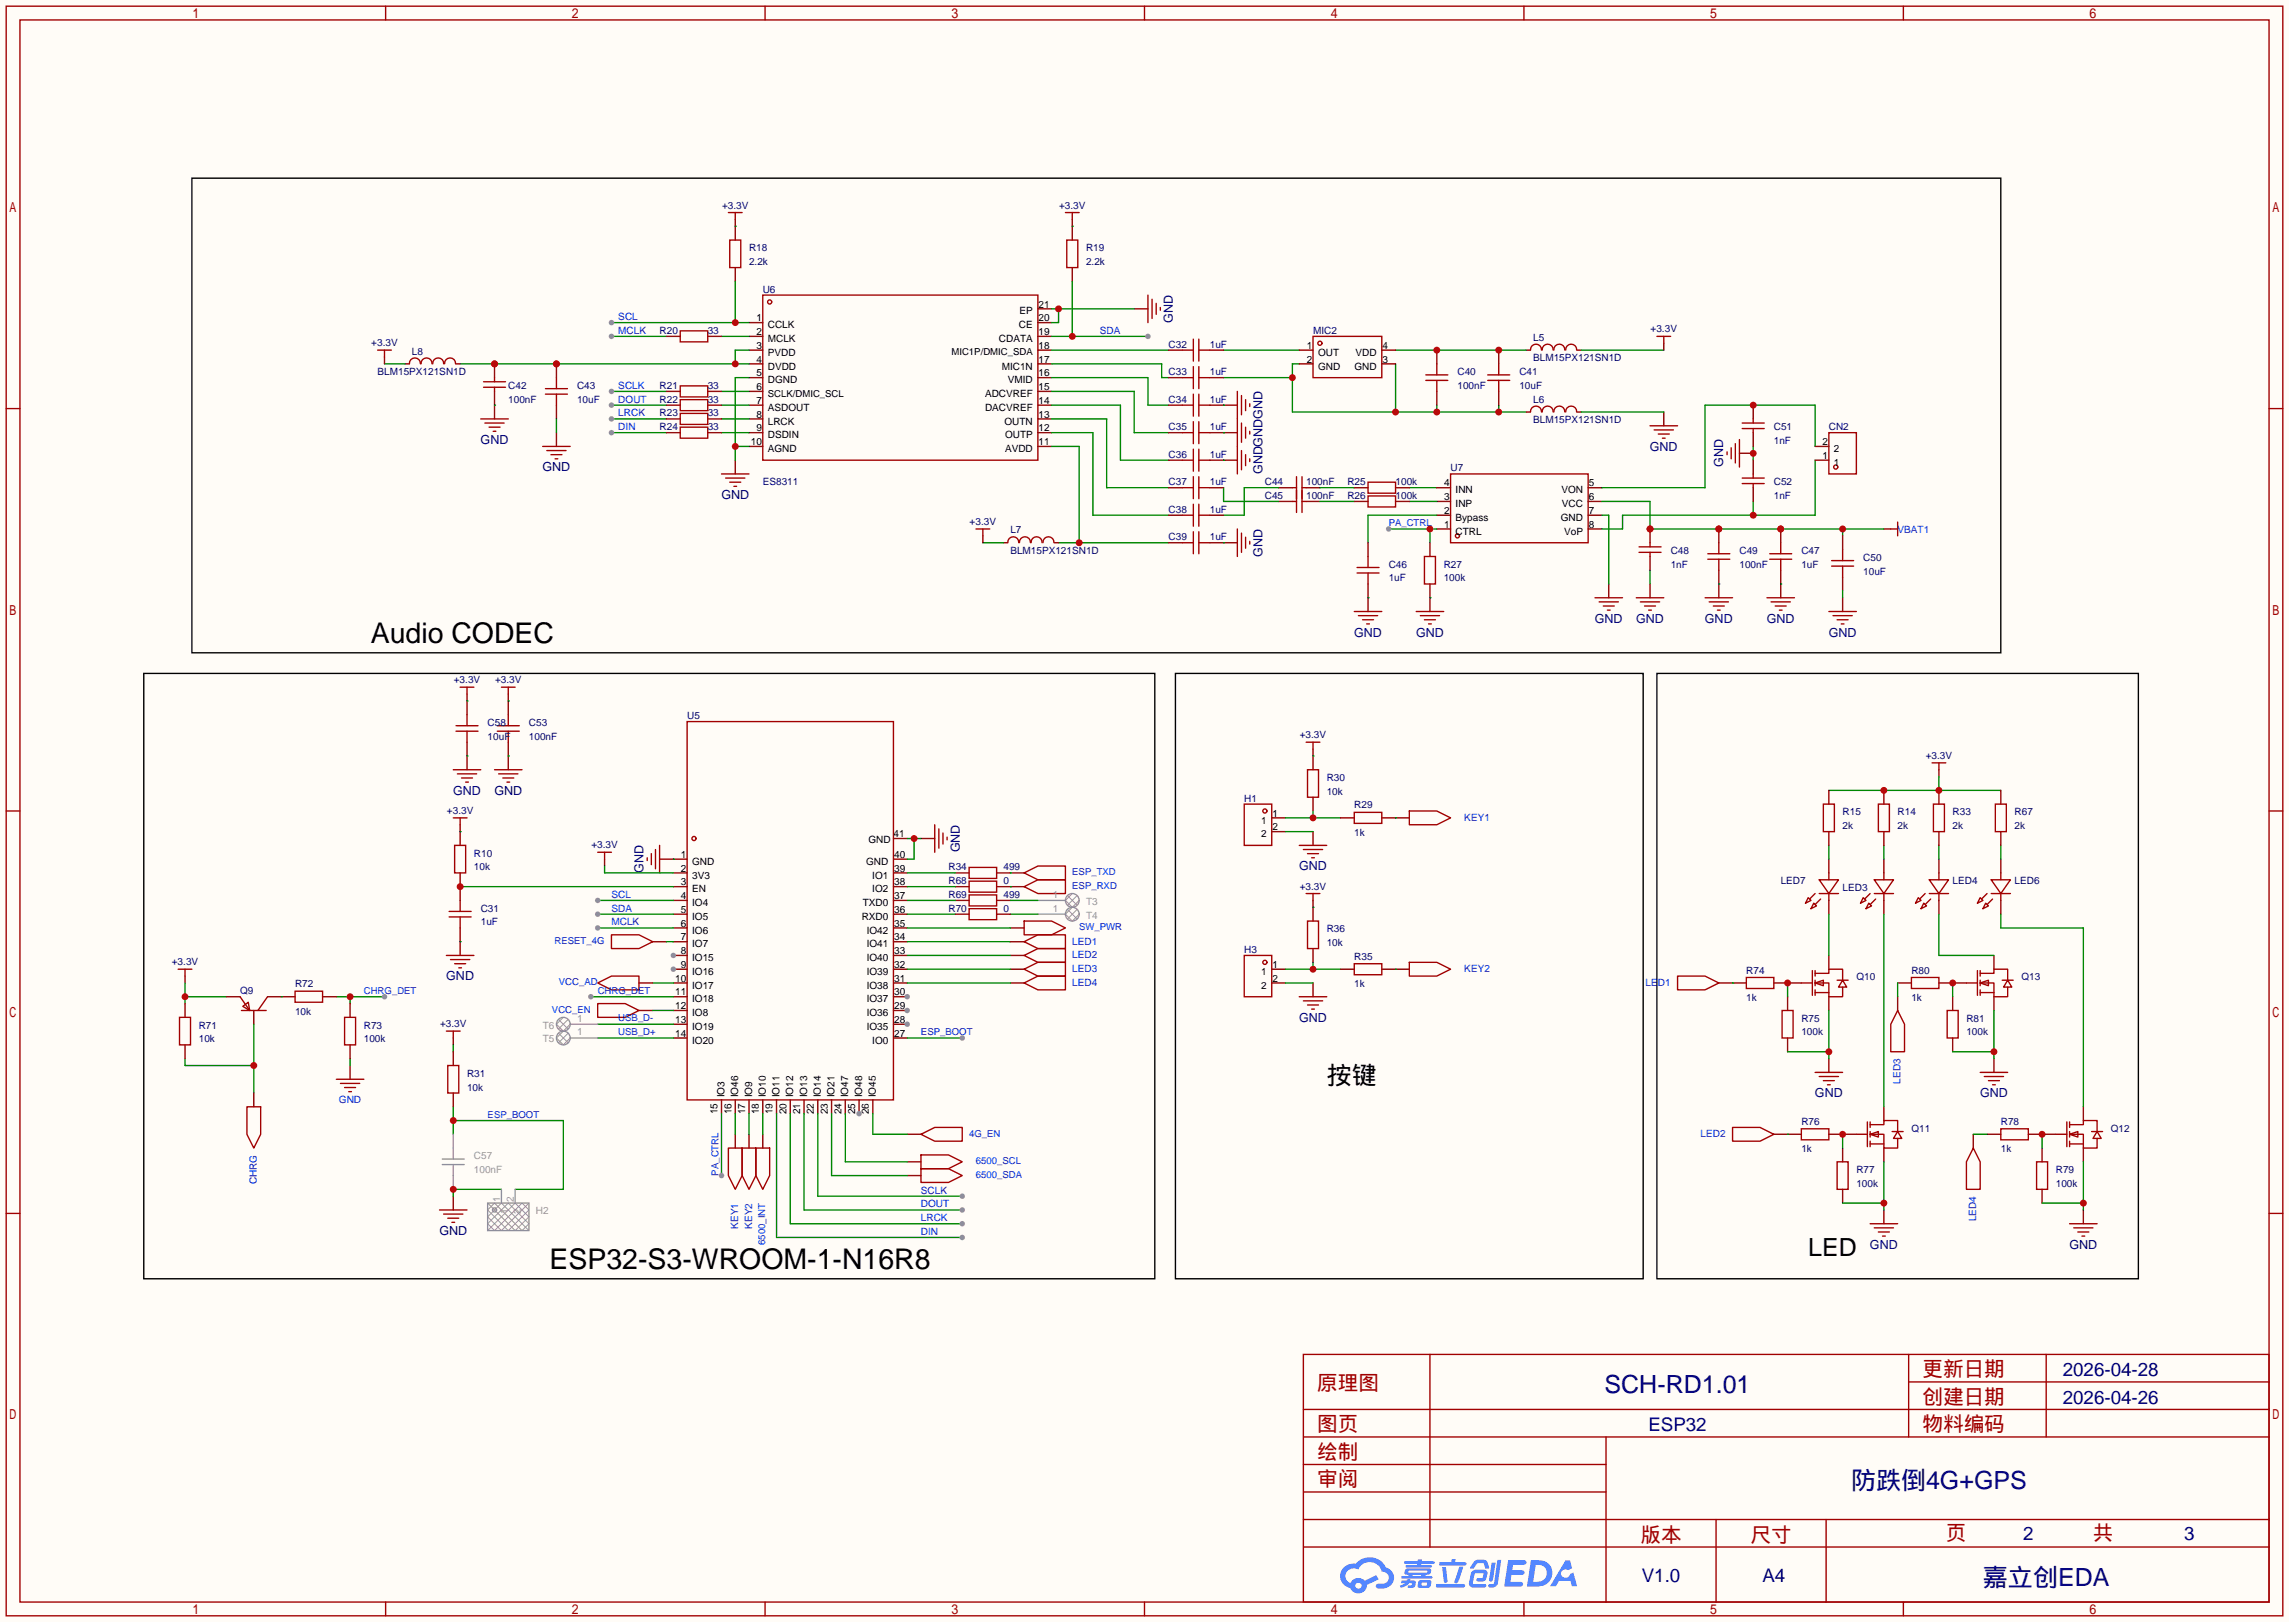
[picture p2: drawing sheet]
<svg xmlns="http://www.w3.org/2000/svg" width="423mm" height="299mm" viewBox="0 0 423 299" stroke-linecap="round" stroke-linejoin="round" font-family="sans-serif">
<defs><g id="words">
<g font-size="5.3">
<text x="68.5" y="118.7">Audio CODEC</text>
<text x="101.5" y="234.3">ESP32-S3-WROOM-1-N16R8</text>
</g>
<g font-size="4.6">
<text x="245" y="200.1">按键</text>
<text x="333.9" y="231.8">LED</text>
</g>
<g font-size="4.6" fill="#000080">
<text x="296.3" y="257.2">SCH-RD1.01</text>
<text x="341.8" y="275">防跌倒4G+GPS</text>
<text x="366.2" y="292.8">嘉立创EDA</text>
</g>
<g font-size="3.8" fill="#a00000">
<text x="243.2" y="256.7">原理图</text>
<text x="355" y="254.1">更新日期</text>
<text x="355" y="259.2">创建日期</text>
<text x="243.2" y="269.4">绘制</text>
<text x="243.2" y="264.3">图页</text>
<text x="355" y="264.3">物料编码</text>
<text x="243.2" y="274.4">审阅</text>
<text x="302.9" y="284.6">版本</text>
<text x="323.2" y="284.6">尺寸</text>
<text x="359.3" y="284.4">页</text>
<text x="386.5" y="284.4">共</text>
</g>
<g font-size="3.5" fill="#000080">
<text x="380.9" y="254">2026-04-28</text>
<text x="380.9" y="259.1">2026-04-26</text>
<text x="304.4" y="264.2">ESP32</text>
<text x="373.6" y="284.3">2</text>
<text x="403.3" y="284.3">3</text>
<text x="303.1" y="292.1">V1.0</text>
<text x="325.4" y="292.1">A4</text>
</g>
<g font-size="2.3" fill="#000080">
<text x="216.6" y="59.6" transform="rotate(-90 216.6 59.6)">GND</text>
<text x="88.7" y="82">GND</text>
<text x="304.6" y="83.2">GND</text>
<text x="100.2" y="87">GND</text>
<text x="233.1" y="87.5" transform="rotate(-90 233.1 87.5)">GNDGNDGND</text>
<text x="318.2" y="86.3" transform="rotate(-90 318.2 86.3)">GND</text>
<text x="133.2" y="92.1">GND</text>
<text x="233.1" y="102.8" transform="rotate(-90 233.1 102.8)">GND</text>
<text x="250" y="117.5">GND</text>
<text x="261.5" y="117.5">GND</text>
<text x="294.5" y="115">GND</text>
<text x="302.1" y="115">GND</text>
<text x="314.8" y="115">GND</text>
<text x="326.2" y="115">GND</text>
<text x="337.7" y="117.5">GND</text>
<text x="83.7" y="146.7">GND</text>
<text x="91.3" y="146.7">GND</text>
<text x="118.8" y="161.2" transform="rotate(-90 118.8 161.2)">GND</text>
<text x="177.2" y="157.4" transform="rotate(-90 177.2 157.4)">GND</text>
<text x="239.9" y="160.7">GND</text>
<text x="82.4" y="181">GND</text>
<text x="239.9" y="188.6">GND</text>
<text x="335.1" y="202.6">GND</text>
<text x="365.6" y="202.6">GND</text>
<text x="81.1" y="228">GND</text>
<text x="345.3" y="230.6">GND</text>
<text x="382.1" y="230.6">GND</text>
</g>
<g font-size="1.8" fill="#000080">
<text x="133.3" y="38.5">+3.3V</text>
<text x="195.6" y="38.5">+3.3V</text>
<text x="138.3" y="46.4">R18</text>
<text x="200.5" y="46.4">R19</text>
<text x="138.3" y="48.9">2.2k</text>
<text x="200.5" y="48.9">2.2k</text>
<text x="140.8" y="54">U6</text>
<text x="68.6" y="63.9">+3.3V</text>
<text x="76.1" y="65.5">L8</text>
<text x="121.8" y="61.6">R20</text>
<text x="130.7" y="61.6">33</text>
<text x="215.8" y="64.2">C32</text>
<text x="223.4" y="64.2">1uF</text>
<text x="242.4" y="61.6">MIC2</text>
<text x="283.1" y="62.9">L5</text>
<text x="304.8" y="61.4">+3.3V</text>
<text x="69.7" y="69.3">BLM15PX121SN1D</text>
<text x="93.9" y="71.8">C42</text>
<text x="106.6" y="71.8">C43</text>
<text x="121.8" y="71.8">R21</text>
<text x="130.7" y="71.8">33</text>
<text x="215.8" y="69.3">C33</text>
<text x="223.4" y="69.3">1uF</text>
<text x="269.1" y="69.3">C40</text>
<text x="269.1" y="71.8">100nF</text>
<text x="280.5" y="69.3">C41</text>
<text x="280.5" y="71.8">10uF</text>
<text x="283.1" y="66.7">BLM15PX121SN1D</text>
<text x="93.9" y="74.3">100nF</text>
<text x="106.6" y="74.3">10uF</text>
<text x="121.8" y="76.9">R23</text>
<text x="121.8" y="74.3">R22</text>
<text x="130.7" y="76.9">33</text>
<text x="130.7" y="74.3">33</text>
<text x="215.8" y="74.3">C34</text>
<text x="223.4" y="74.3">1uF</text>
<text x="283.1" y="74.3">L6</text>
<text x="121.8" y="79.4">R24</text>
<text x="130.7" y="79.4">33</text>
<text x="215.8" y="79.4">C35</text>
<text x="223.4" y="79.4">1uF</text>
<text x="283.1" y="78.2">BLM15PX121SN1D</text>
<text x="327.5" y="79.4">C51</text>
<text x="327.5" y="82">1nF</text>
<text x="337.7" y="79.4">CN2</text>
<text x="140.8" y="89.6">ES8311</text>
<text x="215.8" y="84.5">C36</text>
<text x="215.8" y="89.6">C37</text>
<text x="223.4" y="84.5">1uF</text>
<text x="223.4" y="89.6">1uF</text>
<text x="233.6" y="89.6">C44</text>
<text x="241.2" y="89.6">100nF</text>
<text x="248.8" y="89.6">R25</text>
<text x="257.7" y="89.6">100k</text>
<text x="267.8" y="87">U7</text>
<text x="327.5" y="89.6">C52</text>
<text x="215.8" y="94.7">C38</text>
<text x="223.4" y="94.7">1uF</text>
<text x="233.6" y="92.1">C45</text>
<text x="241.2" y="92.1">100nF</text>
<text x="248.8" y="92.1">R26</text>
<text x="257.7" y="92.1">100k</text>
<text x="327.5" y="92.1">1nF</text>
<text x="179" y="96.9">+3.3V</text>
<text x="186.6" y="98.5">L7</text>
<text x="215.8" y="99.7">C39</text>
<text x="223.4" y="99.7">1uF</text>
<text x="186.6" y="102.3">BLM15PX121SN1D</text>
<text x="256.4" y="104.8">C46</text>
<text x="256.4" y="107.4">1uF</text>
<text x="266.6" y="104.8">R27</text>
<text x="266.6" y="107.4">100k</text>
<text x="308.5" y="102.3">C48</text>
<text x="308.5" y="104.8">1nF</text>
<text x="321.2" y="102.3">C49</text>
<text x="321.2" y="104.8">100nF</text>
<text x="332.6" y="102.3">C47</text>
<text x="332.6" y="104.8">1uF</text>
<text x="344" y="103.6">C50</text>
<text x="344" y="106.1">10uF</text>
<text x="83.8" y="126.2">+3.3V</text>
<text x="91.4" y="126.2">+3.3V</text>
<text x="90" y="134">C58</text>
<text x="90" y="136.6">10uF</text>
<text x="97.7" y="134">C53</text>
<text x="97.7" y="136.6">100nF</text>
<text x="126.9" y="132.8">U5</text>
<text x="240" y="136.3">+3.3V</text>
<text x="355.6" y="140.1">+3.3V</text>
<text x="229.7" y="148">H1</text>
<text x="245" y="144.2">R30</text>
<text x="245" y="146.7">10k</text>
<text x="250.1" y="149.3">R29</text>
<text x="82.5" y="150.3">+3.3V</text>
<text x="250.1" y="154.4">1k</text>
<text x="340.2" y="150.5">R15</text>
<text x="340.2" y="153.1">2k</text>
<text x="350.4" y="150.5">R14</text>
<text x="350.4" y="153.1">2k</text>
<text x="360.6" y="150.5">R33</text>
<text x="360.6" y="153.1">2k</text>
<text x="372" y="150.5">R67</text>
<text x="372" y="153.1">2k</text>
<text x="87.5" y="158.2">R10</text>
<text x="87.5" y="160.7">10k</text>
<text x="109.2" y="156.6">+3.3V</text>
<text x="175.1" y="160.7">R34</text>
<text x="185.3" y="160.7">499</text>
<text x="175.1" y="165.8">R69</text>
<text x="175.1" y="163.2">R68</text>
<text x="185.3" y="165.8">499</text>
<text x="185.3" y="163.2">0</text>
<text x="240" y="164.3">+3.3V</text>
<text x="328.8" y="163.2">LED7</text>
<text x="340.2" y="164.5">LED3</text>
<text x="360.6" y="163.2">LED4</text>
<text x="372" y="163.2">LED6</text>
<text x="88.8" y="168.3">C31</text>
<text x="88.8" y="170.9">1uF</text>
<text x="175.1" y="168.3">R70</text>
<text x="185.3" y="168.3">0</text>
<text x="245" y="172.1">R36</text>
<text x="31.7" y="178.2">+3.3V</text>
<text x="229.7" y="175.9">H3</text>
<text x="245" y="174.7">10k</text>
<text x="250.1" y="177.2">R35</text>
<text x="322.5" y="179.8">R74</text>
<text x="352.9" y="179.8">R80</text>
<text x="44.3" y="183.6">Q9</text>
<text x="54.5" y="182.3">R72</text>
<text x="250.1" y="182.3">1k</text>
<text x="322.5" y="184.8">1k</text>
<text x="342.8" y="181">Q10</text>
<text x="352.9" y="184.8">1k</text>
<text x="373.3" y="181">Q13</text>
<text x="36.7" y="189.9">R71</text>
<text x="54.5" y="187.4">10k</text>
<text x="67.2" y="189.9">R73</text>
<text x="81.3" y="189.7">+3.3V</text>
<text x="332.6" y="188.6">R75</text>
<text x="332.6" y="191.2">100k</text>
<text x="363.1" y="188.6">R81</text>
<text x="363.1" y="191.2">100k</text>
<text x="36.7" y="192.5">10k</text>
<text x="67.2" y="192.5">100k</text>
<text x="86.2" y="198.8">R31</text>
<text x="86.2" y="201.3">10k</text>
<text x="332.6" y="207.7">R76</text>
<text x="352.9" y="209">Q11</text>
<text x="369.4" y="207.7">R78</text>
<text x="389.8" y="209">Q12</text>
<text x="332.6" y="212.8">1k</text>
<text x="369.4" y="212.8">1k</text>
<text x="342.8" y="216.6">R77</text>
<text x="342.8" y="219.1">100k</text>
<text x="379.6" y="216.6">R79</text>
<text x="379.6" y="219.1">100k</text>
</g>
<g font-size="1.8" fill="#00f">
<text x="114.2" y="59.1">SCL</text>
<text x="114.2" y="61.6">MCLK</text>
<text x="203.1" y="61.6">SDA</text>
<text x="114.2" y="71.8">SCLK</text>
<text x="114.2" y="74.3">DOUT</text>
<text x="114.2" y="76.9">LRCK</text>
<text x="114.2" y="79.4">DIN</text>
<text x="256.4" y="97.1">PA_CTRL</text>
<text x="350.4" y="98.5">VBAT1</text>
<text x="270.4" y="151.6">KEY1</text>
<text x="198" y="161.6">ESP_TXD</text>
<text x="112.9" y="165.8">SCL</text>
<text x="198" y="164.2">ESP_RXD</text>
<text x="112.9" y="168.3">SDA</text>
<text x="112.9" y="170.9">MCLK</text>
<text x="199.3" y="171.8">SW_PWR</text>
<text x="102.4" y="174.3">RESET_4G</text>
<text x="198" y="177">LED2</text>
<text x="198" y="179.5">LED3</text>
<text x="198" y="174.4">LED1</text>
<text x="270.4" y="179.5">KEY2</text>
<text x="67.2" y="183.5">CHRG_DET</text>
<text x="103.2" y="181.9">VCC_AD</text>
<text x="110.4" y="183.5">CHRG_DET</text>
<text x="198" y="182">LED4</text>
<text x="303.9" y="182">LED1</text>
<text x="101.9" y="187">VCC_EN</text>
<text x="114.2" y="188.5">USB_D-</text>
<text x="114.2" y="191.1">USB_D+</text>
<text x="170.1" y="191.1">ESP_BOOT</text>
<text x="62.6" y="203.6">GND</text>
<text x="350.9" y="200.1" transform="rotate(-90 350.9 200.1)">LED3</text>
<text x="90" y="206.3">ESP_BOOT</text>
<text x="178.9" y="209.9">4G_EN</text>
<text x="314" y="210">LED2</text>
<text x="180.2" y="215">6500_SCL</text>
<text x="47.4" y="218.7" transform="rotate(-90 47.4 218.7)">CHRG</text>
<text x="132.7" y="217" transform="rotate(-90 132.7 217)">PA_CTRL</text>
<text x="170.1" y="220.4">SCLK</text>
<text x="180.2" y="217.5">6500_SDA</text>
<text x="136.3" y="226.8" transform="rotate(-90 136.3 226.8)">KEY1</text>
<text x="138.9" y="226.8" transform="rotate(-90 138.9 226.8)">KEY2</text>
<text x="170.1" y="225.5">LRCK</text>
<text x="170.1" y="222.9">DOUT</text>
<text x="364.9" y="225.5" transform="rotate(-90 364.9 225.5)">LED4</text>
<text x="141.3" y="229.9" transform="rotate(-90 141.3 229.9)">6500_INT</text>
<text x="170.1" y="228">DIN</text>
</g>
<g font-size="1.8">
<text x="139.7" y="59.3">1</text>
<text x="188.2" y="58.1">EP</text>
<text x="191.8" y="59.3">20</text>
<text x="191.8" y="56.8">21</text>
<text x="139.7" y="61.9">2</text>
<text x="139.7" y="64.4">3</text>
<text x="141.8" y="60.6">CCLK</text>
<text x="141.8" y="63.1">MCLK</text>
<text x="141.8" y="65.7">PVDD</text>
<text x="175.7" y="65.6">MIC1P/DMIC_SDA</text>
<text x="184.4" y="63.1">CDATA</text>
<text x="188.1" y="60.6">CE</text>
<text x="191.8" y="64.4">18</text>
<text x="191.8" y="61.9">19</text>
<text x="241.3" y="64.4">1</text>
<text x="243.4" y="65.7">OUT</text>
<text x="250.3" y="65.7">VDD</text>
<text x="255.3" y="64.4">4</text>
<text x="139.7" y="67">4</text>
<text x="139.7" y="69.5">5</text>
<text x="141.8" y="68.2">DVDD</text>
<text x="141.8" y="70.8">DGND</text>
<text x="185" y="68.2">MIC1N</text>
<text x="186.1" y="70.8">VMID</text>
<text x="191.8" y="69.5">16</text>
<text x="191.8" y="67">17</text>
<text x="241.3" y="67">2</text>
<text x="243.4" y="68.2">GND</text>
<text x="250.1" y="68.2">GND</text>
<text x="255.3" y="67">3</text>
<text x="139.7" y="72">6</text>
<text x="139.7" y="74.6">7</text>
<text x="139.7" y="77.1">8</text>
<text x="141.8" y="73.2">SCLK/DMIC_SCL</text>
<text x="141.8" y="75.8">ASDOUT</text>
<text x="181.9" y="75.8">DACVREF</text>
<text x="181.9" y="73.3">ADCVREF</text>
<text x="191.8" y="77.1">13</text>
<text x="191.8" y="74.6">14</text>
<text x="191.8" y="72">15</text>
<text x="138.7" y="82.2">10</text>
<text x="139.7" y="79.7">9</text>
<text x="141.8" y="78.4">LRCK</text>
<text x="141.8" y="80.9">DSDIN</text>
<text x="141.8" y="83.5">AGND</text>
<text x="185.5" y="78.4">OUTN</text>
<text x="185.6" y="83.5">AVDD</text>
<text x="185.6" y="80.9">OUTP</text>
<text x="191.8" y="82.2">11</text>
<text x="191.8" y="79.7">12</text>
<text x="336.5" y="82.2">2</text>
<text x="338.6" y="83.5">2</text>
<text x="266.7" y="89.8">4</text>
<text x="293.4" y="89.8">5</text>
<text x="336.5" y="84.7">1</text>
<text x="338.6" y="86">1</text>
<text x="266.7" y="94.9">2</text>
<text x="266.7" y="92.4">3</text>
<text x="268.8" y="93.6">INP</text>
<text x="268.8" y="91.1">INN</text>
<text x="288.3" y="91.1">VON</text>
<text x="288.4" y="93.6">VCC</text>
<text x="293.4" y="92.4">6</text>
<text x="293.4" y="94.9">7</text>
<text x="266.7" y="97.4">1</text>
<text x="268.8" y="98.7">CTRL</text>
<text x="268.8" y="96.2">Bypass</text>
<text x="288.2" y="96.2">GND</text>
<text x="288.8" y="98.7">VoP</text>
<text x="293.4" y="97.4">8</text>
<text x="160.4" y="155.6">GND</text>
<text x="165" y="154.6">41</text>
<text x="232.9" y="152">1</text>
<text x="232.9" y="154.6">2</text>
<text x="234.9" y="150.8">1</text>
<text x="234.9" y="153.3">2</text>
<text x="125.7" y="158.4">1</text>
<text x="125.7" y="160.9">2</text>
<text x="127.8" y="159.7">GND</text>
<text x="159.9" y="159.7">GND</text>
<text x="165.1" y="160.9">39</text>
<text x="165.1" y="158.4">40</text>
<text x="125.7" y="163.5">3</text>
<text x="125.7" y="166">4</text>
<text x="127.8" y="162.2">3V3</text>
<text x="127.8" y="164.7">EN</text>
<text x="127.8" y="167.3">IO4</text>
<text x="159.3" y="167.3">TXD0</text>
<text x="161.1" y="164.7">IO2</text>
<text x="161.1" y="162.2">IO1</text>
<text x="165.1" y="166">37</text>
<text x="165.1" y="163.5">38</text>
<text x="125.7" y="168.6">5</text>
<text x="125.7" y="171.1">6</text>
<text x="125.7" y="173.6">7</text>
<text x="127.8" y="169.8">IO5</text>
<text x="127.8" y="172.4">IO6</text>
<text x="159.1" y="169.8">RXD0</text>
<text x="160" y="172.4">IO42</text>
<text x="165.1" y="173.6">34</text>
<text x="165.1" y="171.1">35</text>
<text x="165.1" y="168.6">36</text>
<text x="125.7" y="176.2">8</text>
<text x="125.7" y="178.7">9</text>
<text x="127.8" y="174.9">IO7</text>
<text x="127.8" y="177.4">IO15</text>
<text x="127.8" y="180">IO16</text>
<text x="160" y="180">IO39</text>
<text x="160" y="177.4">IO40</text>
<text x="160" y="174.9">IO41</text>
<text x="165.1" y="178.7">32</text>
<text x="165.1" y="176.2">33</text>
<text x="232.9" y="180">1</text>
<text x="234.9" y="178.7">1</text>
<text x="124.7" y="181.3">10</text>
<text x="124.7" y="183.8">11</text>
<text x="127.8" y="182.5">IO17</text>
<text x="127.8" y="185.1">IO18</text>
<text x="160" y="185.1">IO37</text>
<text x="160" y="182.5">IO38</text>
<text x="165.1" y="183.8">30</text>
<text x="165.1" y="181.3">31</text>
<text x="232.9" y="182.5">2</text>
<text x="234.9" y="181.3">2</text>
<text x="124.7" y="186.3">12</text>
<text x="124.7" y="188.9">13</text>
<text x="124.7" y="191.4">14</text>
<text x="127.8" y="187.6">IO8</text>
<text x="127.8" y="190.1">IO19</text>
<text x="160" y="190.1">IO35</text>
<text x="160" y="187.6">IO36</text>
<text x="165.1" y="191.4">27</text>
<text x="165.1" y="188.9">28</text>
<text x="165.1" y="186.3">29</text>
<text x="127.8" y="192.7">IO20</text>
<text x="161.1" y="192.7">IO0</text>
<text x="133.8" y="202.6" transform="rotate(-90 133.8 202.6)">IO3</text>
<text x="136.3" y="202.6" transform="rotate(-90 136.3 202.6)">IO46</text>
<text x="138.9" y="202.6" transform="rotate(-90 138.9 202.6)">IO9</text>
<text x="141.4" y="202.6" transform="rotate(-90 141.4 202.6)">IO10</text>
<text x="143.9" y="202.6" transform="rotate(-90 143.9 202.6)">IO11</text>
<text x="146.5" y="202.6" transform="rotate(-90 146.5 202.6)">IO12</text>
<text x="149" y="202.6" transform="rotate(-90 149 202.6)">IO13</text>
<text x="151.6" y="202.6" transform="rotate(-90 151.6 202.6)">IO14</text>
<text x="154.1" y="202.6" transform="rotate(-90 154.1 202.6)">IO21</text>
<text x="156.6" y="202.6" transform="rotate(-90 156.6 202.6)">IO47</text>
<text x="159.2" y="202.6" transform="rotate(-90 159.2 202.6)">IO48</text>
<text x="161.7" y="202.6" transform="rotate(-90 161.7 202.6)">IO45</text>
<text x="132.5" y="205.7" transform="rotate(-90 132.5 205.7)">15</text>
<text x="135" y="205.7" transform="rotate(-90 135 205.7)">16</text>
<text x="137.6" y="205.7" transform="rotate(-90 137.6 205.7)">17</text>
<text x="140.1" y="205.7" transform="rotate(-90 140.1 205.7)">18</text>
<text x="142.7" y="205.7" transform="rotate(-90 142.7 205.7)">19</text>
<text x="145.2" y="205.7" transform="rotate(-90 145.2 205.7)">20</text>
<text x="147.7" y="205.7" transform="rotate(-90 147.7 205.7)">21</text>
<text x="150.3" y="205.7" transform="rotate(-90 150.3 205.7)">22</text>
<text x="152.8" y="205.7" transform="rotate(-90 152.8 205.7)">23</text>
<text x="155.4" y="205.7" transform="rotate(-90 155.4 205.7)">24</text>
<text x="157.9" y="205.7" transform="rotate(-90 157.9 205.7)">25</text>
<text x="160.4" y="205.7" transform="rotate(-90 160.4 205.7)">26</text>
</g>
<g font-size="1.8" fill="#999">
<text x="194.4" y="165.8">1</text>
<text x="200.5" y="167.1">T3</text>
<text x="194.4" y="168.3">1</text>
<text x="200.5" y="169.6">T4</text>
<text x="100.2" y="189.9">T6</text>
<text x="106.6" y="191.2">1</text>
<text x="106.6" y="188.6">1</text>
<text x="100.2" y="192.5">T5</text>
<text x="87.5" y="214">C57</text>
<text x="87.5" y="216.6">100nF</text>
<text x="92.4" y="222" transform="rotate(-90 92.4 222)">1</text>
<text x="94.9" y="222" transform="rotate(-90 94.9 222)">2</text>
<text x="93.6" y="224.1" transform="rotate(-90 93.6 224.1)">1</text>
<text x="96.2" y="224.1" transform="rotate(-90 96.2 224.1)">2</text>
<text x="98.9" y="224.2">H2</text>
</g>
</g></defs>
<path d="M0 0h422.7v299.5h-422.7z" fill="#fffcf7"/>
<g fill="none" stroke="#a10000" stroke-width=".25">
<path d="M1.1 1.1h420.4v297.2h-420.4zM3.7 3.7h415.3v292.1h-415.3zM71.2 1.1v2.6M141.3 1.1v2.6M211.3 1.1v2.6M281.4 1.1v2.6M351.5 1.1v2.6M1.1 75.4h2.6M419 75.4h2.5M1.1 149.7h2.6M419 149.7h2.5M1.1 224h2.6"/>
<path d="M419 224h2.5M240.7 250.1h178.3v45.7h-178.3zM264 250.1v35.5M352.4 250.1v15.2M352.4 255.1h66.6M377.8 250.1v15.2M240.7 270.4h55.8M240.7 265.3h178.3M240.7 275.5h55.8M240.7 260.2h178.3M296.5 265.3v30.5M71.2 295.8v2.5"/>
<path d="M141.3 295.8v2.5M211.3 295.8v2.5M240.7 285.6h178.3M240.7 280.5h178.3M281.4 295.8v2.5M316.9 280.5v15.3M337.2 280.5v15.3M351.5 295.8v2.5"/>
</g>
<g fill="#5487ff">
<path d="M278.5 288h2.1a.97 .97 0 0 1 1.3 .5 .53 .53 0 0 1-.7 .4h-1.8l-.2 1h1.9a.43 .43 0 0 1 .4 .5 .43 .43 0 0 1-.5 .4h-1.9l-.2 1.3h1.7a.45 .45 0 0 1 .6 .1 .45 .45 0 0 1-.2 .6l-3.3 .1z"/>
<path d="M289.1 288.1h.8l.4 1.4-.7 .4a.82 .82 0 0 0-1.2 .1 .82 .82 0 0 0 .1 1.1 .82 .82 0 0 0 1.1 0l.3-.5 .6-.3 .7 2.6h-1l-.2-1.1h-2.1l-.6 1.1h-1.1z"/>
<path d="M275.4 288.5h.8l-.5 3.2a.36 .36 0 0 1-.4 .3 .36 .36 0 0 1-.4-.3z"/>
<path d="M276.5 288h.7l-.6 4.3a1.13 1.13 0 0 1-1.8 .6l.2-.4 .7-.1 .2-.2z"/>
<path d="M272.2 288.3l.6-.3h1a.77 .77 0 0 1 .9 .5l.3 .9-.2 .2h-.5l-.4-1h-.9a1.3 1.3 0 0 0-.8 .9l-.6 .1-.2-.1z"/>
<path d="M271.8 290.2l.5-.4h1.7a.66 .66 0 0 1 .6 1l-.1 .4a.81 .81 0 0 1-.9 .8h-.7a.32 .32 0 0 1-.3-.4 .32 .32 0 0 1 .4-.3h.7l.2-.8h-1.6l-.3 1.9 2.1 .1a.32 .32 0 0 1 .3 .3 .32 .32 0 0 1-.3 .3h-2.3l-.5-.3-.1-.5z"/>
<path d="M265.2 292.4h5a.33 .33 0 0 1 .3 .4 .33 .33 0 0 1-.3 .3h-4.9l-.2-.2z"/>
<path d="M269.5 289.3h.7l-1 2.8a.36 .36 0 0 1-.4 .2 .36 .36 0 0 1-.3-.3z"/>
<path d="M266.3 289.3h.7l.3 2.6a.34 .34 0 0 1-.3 .3 .34 .34 0 0 1-.4-.2z"/>
<path d="M265.8 288.4h2.2v-.4l.2-.2h.6l-.1 .6h1.8a.32 .32 0 0 1 .3 .3 .32 .32 0 0 1-.4 .3h-4.5l-.2-.1z"/>
<path d="M258.8 291.8h.9l.1-.2h.7l-.1 .2 .9 .1a.82 .82 0 0 1-.6 1.3h-.8v-.5l.8-.1v-.3h-.5l-.5 .4-1 .5-.2-.5 1-.4h-.8z"/>
<path d="M259.3 288.3h2.5v-.4h.8l-.1 .4h2.2l.2 .2-.2 .2h-2.3v.3h1.8l.2 .2-.2 .2h-4.5l-.2-.2 .1-.2h2l.1-.3h-2.3l-.1-.1z"/>
<path d="M282.7 288l-.8 4.9h1.7a2.47 2.47 0 0 0 2.9-1.7 2.47 2.47 0 0 0-1.4-3zM283.6 288.9a1.61 1.61 0 0 1 2 1.4 1.61 1.61 0 0 1-1.8 1.8h-.7z"/>
<path d="M259.5 289.8a.55 .55 0 0 0-.2 .7 .55 .55 0 0 0 .7 .2l.1 .3h-1.3v.4h5.5l.2-.1-.2-.3h-1.2l.2-.3a.7 .7 0 0 0 .8-.2 .7 .7 0 0 0 0-.9h-4.2zM260.1 290h3.3l.2 .1-.2 .3h-3.3l-.1-.2zM260.8 290.7h1.7l-.2 .3h-1.4z"/>
<path d="M262 291.9a1.05 1.05 0 0 0-.1 1.2 2.91 2.91 0 0 0 2.2-.1 .98 .98 0 0 0 0-1.2l-1.6-.1zM262.6 292.2h.8h.1v.3l-.2 .2h-.8z"/>
<path d="M248.2 289.4a2.23 2.23 0 0 0-.7 2.3 2.23 2.23 0 0 0 1.8 1.5 1.58 1.58 0 0 0 1.8 1 1.58 1.58 0 0 0 1.3-1.6l2.2-1-.5-.8-2.1 1a1.65 1.65 0 0 0-2.7 .5 1.45 1.45 0 0 1-.7-2 1.45 1.45 0 0 1 2-.6l.2 .1a2.3 2.3 0 0 1 2.3-1.4 2.3 2.3 0 0 1 2.1 1.8 1.12 1.12 0 0 1 1.2 1 1.12 1.12 0 0 1-1.1 1.2h-.7a.45 .45 0 0 0-.6 .4 .45 .45 0 0 0 .5 .5 2.26 2.26 0 0 0 2.9-2.4 2.04 2.04 0 0 0-1.5-1.5 3.3 3.3 0 0 0-5.6-.7l-1.1 .1zM250.3 292.8a.57 .57 0 0 1 1.1 0 .57 .57 0 0 1-1.1 0z"/>
</g>
<g fill="none" stroke="#a10000" stroke-width=".25">
<path d="M126.9 133.2h38.1v69.9h-38.1z"/>
<circle cx="128.1" cy="154.8" r=".38"/>
</g>
<path d="M124.3 158.6h2.6M124.3 161.2h2.6M124.3 163.7h2.6M124.3 166.2h2.6M124.3 168.8h2.6M124.3 171.3h2.6M124.3 173.9h2.6M124.3 176.4h2.6" fill="none" stroke="#870000" stroke-width=".25"/>
<circle cx="124.3" cy="176.4" r=".51" fill="#999"/>
<path d="M124.3 178.9h2.6" fill="none" stroke="#870000" stroke-width=".25"/>
<circle cx="124.3" cy="178.9" r=".51" fill="#999"/>
<g fill="none" stroke="#870000" stroke-width=".25">
<path d="M124.3 181.5h2.6M124.3 184h2.6M124.3 186.6h2.6M124.3 189.1h2.6M124.3 191.6h2.6M133.2 203.1v2.5M135.8 203.1v2.5M138.3 203.1v2.5M140.8 203.1v2.5M143.4 203.1v2.5M145.9 203.1v2.5M148.5 203.1v2.5"/>
<path d="M151 203.1v2.5M153.5 203.1v2.5M156.1 203.1v2.5M158.6 203.1v2.5"/>
</g>
<circle cx="158.6" cy="205.6" r=".51" fill="#999"/>
<path d="M165 191.6h2.5M165 189.1h2.5M161.2 203.1v2.5" fill="none" stroke="#870000" stroke-width=".25"/>
<circle cx="167.5" cy="189.1" r=".51" fill="#999"/>
<path d="M165 186.6h2.5" fill="none" stroke="#870000" stroke-width=".25"/>
<circle cx="167.5" cy="186.6" r=".51" fill="#999"/>
<path d="M165 184h2.5" fill="none" stroke="#870000" stroke-width=".25"/>
<circle cx="167.5" cy="184" r=".51" fill="#999"/>
<g fill="none" stroke="#870000" stroke-width=".25">
<path d="M135.8 41.8v2.5M135.8 49.4v2.5M138.3 59.6h2.5M191.6 59.6h2.6M191.6 57h2.6M198 41.8v2.5M198 49.4v2.5M138.3 62.1h2.5M138.3 64.6h2.5M138.3 67.2h2.5M138.3 69.7h2.5M138.3 72.3h2.5"/>
<path d="M138.3 74.8h2.5M138.3 77.3h2.5M138.3 79.9h2.5M191.6 62.1h2.6M191.6 64.6h2.6M191.6 67.2h2.6M191.6 69.7h2.6M191.6 72.3h2.6M191.6 74.8h2.6M191.6 77.3h2.6M191.6 79.9h2.6M138.3 82.4h2.5"/>
<path d="M191.6 82.4h2.6M165 158.6h2.5M165 154.8h2.5M165 178.9h2.5M165 176.4h2.5M165 173.9h2.5M165 171.3h2.5M165 168.8h2.5M165 166.2h2.5M165 163.7h2.5M165 161.2h2.5M165 181.5h2.5"/>
</g>
<g fill="none" stroke="#a10000" stroke-width=".25">
<path d="M134.7 44.3h2.1v5.1h-2.1zM140.8 54.5h50.8v30.5h-50.8zM197 44.3h2v5.1h-2z"/>
<circle cx="142.1" cy="55.8" r=".38"/>
</g>
<path d="M194.2 64.6h21.6M194.2 69.7h17.8v5.1h3.8M194.2 67.2h20.3v2.5h1.3M194.2 74.8h12.7v10.2h8.9M194.2 79.9h7.6v15.2h14M194.2 72.3h15.2v7.6h6.4M194.2 77.3h10.1v12.7h11.5M194.2 82.4h5.1v17.8M195.5 100.2h20.3" fill="none" stroke="#008700" stroke-width=".25"/>
<circle cx="199.3" cy="100.2" r=".63" fill="#c00"/>
<path d="M198 51.9v10.2M194.2 62.1h17.8" fill="none" stroke="#008700" stroke-width=".25"/>
<circle cx="198" cy="62.1" r=".63" fill="#c00"/>
<circle cx="212" cy="62.1" r=".51" fill="#999"/>
<path d="M209.4 57h2.6" fill="none" stroke="#870000" stroke-width=".25"/>
<path d="M212 54.5v5.1M212.7 55.2v3.6M213.5 56v2M214.2 56.8v.5" fill="none" stroke="#a10000" stroke-width=".25"/>
<path d="M194.2 57h15.2M195.5 57v2.6h-1.3" fill="none" stroke="#008700" stroke-width=".25"/>
<circle cx="195.5" cy="57" r=".63" fill="#c00"/>
<path d="M112.9 59.6h25.4M135.8 51.9v7.7" fill="none" stroke="#008700" stroke-width=".25"/>
<circle cx="135.8" cy="59.6" r=".63" fill="#c00"/>
<circle cx="112.9" cy="59.6" r=".51" fill="#999"/>
<path d="M85 67.2h53.3M133.2 62.1h5.1M138.3 64.6h-2.5v2.6" fill="none" stroke="#008700" stroke-width=".25"/>
<g fill="#c00">
<circle cx="135.8" cy="67.2" r=".63"/>
<circle cx="102.7" cy="67.2" r=".63"/>
<circle cx="91.3" cy="67.2" r=".63"/>
</g>
<path d="M135.8 85v2.5" fill="none" stroke="#870000" stroke-width=".25"/>
<path d="M133.2 87.5h5.1M134 88.3h3.5M134.7 89h2.1M135.5 89.8h.5" fill="none" stroke="#a10000" stroke-width=".25"/>
<path d="M138.3 69.7h-2.5v15.3M135.8 82.4h2.5" fill="none" stroke="#008700" stroke-width=".25"/>
<circle cx="135.8" cy="82.4" r=".63" fill="#c00"/>
<path d="M133.2 72.3h5.1M133.2 74.8h5.1M133.2 77.3h5.1M133.2 79.9h5.1M225.9 69.7h12.7M239.9 67.2h-1.3v8.9h43.2M257.7 64.6h24.1M257.7 67.2v8.9M265.3 74.8v1.3M276.7 74.8v1.3" fill="none" stroke="#008700" stroke-width=".25"/>
<path d="M281.8 64.6h.8M291.2 64.6h.8" fill="none" stroke="#870000" stroke-width=".25"/>
<path d="M282.6 64.6a1.01 1.01 0 0 1 1-1.1 1.01 1.01 0 0 1 1 1.1M284.8 64.6a1.01 1.01 0 0 1 1-1.1 1.01 1.01 0 0 1 1 1.1M286.9 64.6a1.01 1.01 0 0 1 1-1.1 1.01 1.01 0 0 1 1 1.1M289.1 64.6a1.01 1.01 0 0 1 1-1.1 1.01 1.01 0 0 1 1 1.1" fill="none" stroke="#a10000" stroke-width=".25"/>
<g fill="#c00">
<circle cx="257.7" cy="76.1" r=".63"/>
<circle cx="238.6" cy="69.7" r=".63"/>
<circle cx="265.3" cy="76.1" r=".63"/>
<circle cx="276.7" cy="76.1" r=".63"/>
</g>
<path d="M71 67.2h3.8M225.9 64.6h14M292 64.6h15.2M292 76.1h15.2M181.5 100.2h3.8" fill="none" stroke="#008700" stroke-width=".25"/>
<g fill="none" stroke="#870000" stroke-width=".25">
<path d="M74.8 67.2h.8M84.2 67.2h.8M91.3 67.2v2.5M91.3 72.3v2.5M281.8 76.1h.8M291.2 76.1h.8M307.2 76.1v2.5M185.3 100.2h.8M194.7 100.2h.8M225.9 100.2h2.6M337.7 176.4v2.5M368.2 176.4v2.5"/>
<path d="M330.1 181.5h2.5M337.7 184v2.6M337.7 195.5v2.5M360.6 181.5h2.5M368.2 184v2.6M368.2 195.5v2.5M340.2 209.4h2.6M347.9 204.3v2.6M347.9 212v2.5M377.1 209.4h2.5M384.7 204.3v2.6M384.7 212v2.5"/>
<path d="M347.9 223.4v2.5M384.7 223.4v2.5"/>
</g>
<g fill="none" stroke="#a10000" stroke-width=".25">
<path d="M75.6 67.2a1.01 1.01 0 0 1 1-1.1 1.01 1.01 0 0 1 1 1.1M77.7 67.2a1.01 1.01 0 0 1 1.1-1.1 1.01 1.01 0 0 1 1 1.1M79.9 67.2a1.01 1.01 0 0 1 1-1.1 1.01 1.01 0 0 1 1 1.1M82.1 67.2a1.01 1.01 0 0 1 1-1.1 1.01 1.01 0 0 1 1 1.1M89.3 71.5h4M89.3 70.5h4M282.6 76.1a1.01 1.01 0 0 1 1-1.1 1.01 1.01 0 0 1 1 1.1M284.8 76.1a1.01 1.01 0 0 1 1-1.1 1.01 1.01 0 0 1 1 1.1M286.9 76.1a1.01 1.01 0 0 1 1-1.1 1.01 1.01 0 0 1 1 1.1M289.1 76.1a1.01 1.01 0 0 1 1-1.1 1.01 1.01 0 0 1 1 1.1M304.7 78.6h5.1M305.4 79.4h3.6"/>
<path d="M228.5 97.7v5M229.2 98.4v3.6M230 99.2v2M230.8 99.9v.6M306.2 80.1h2M307 80.9h.5M186.1 100.2a1.01 1.01 0 0 1 1-1.1 1.01 1.01 0 0 1 1 1.1M188.2 100.2a1.01 1.01 0 0 1 1.1-1.1 1.01 1.01 0 0 1 1 1.1M190.4 100.2a1.01 1.01 0 0 1 1-1.1 1.01 1.01 0 0 1 1 1.1M192.6 100.2a1.01 1.01 0 0 1 1-1.1 1.01 1.01 0 0 1 1 1.1M334.6 179.2v4.6M335.2 179.7h2.5v-.8h2.5v2.1"/>
<path d="M335.2 179.2v1M365.1 179.2v4.6M365.6 179.7h2.6v-.8h2.5v2.1M365.6 179.2v1M332.6 181.5h2M335.2 181.5l1.5-.5v1zM335.2 181.5h2.5v2.5h2.5v-1.8M335.2 183.3h2.5M335.2 181v1M335.2 182.8v1M335.2 198h5M335.9 198.8h3.6"/>
<path d="M336.7 199.5h2M339.2 181h2M340.2 181l.8 1.2h-1.5zM363.1 181.5h2M365.6 181.5l1.6-.5v1zM365.6 181.5h2.6v2.5h2.5v-1.8M365.6 183.3h2.6M365.6 181v1M365.6 182.8v1M365.6 198h5.1M366.4 198.8h3.6M367.2 199.5h2"/>
<path d="M369.7 181h2M370.7 181l.8 1.2h-1.5zM337.4 200.3h.5M342.8 209.4h2M344.8 207.1v4.6M345.3 209.4l1.5-.5v1zM345.3 207.6h2.6v-.7h2.5v2M345.3 209.4h2.6v2.6h2.5v-1.8M345.3 211.2h2.6M345.3 207.1v1.1M345.3 208.9v1M345.3 210.7v1"/>
<path d="M349.4 208.9h2M350.4 208.9l.8 1.3h-1.6zM367.9 200.3h.5M379.6 209.4h2M381.6 207.1v4.6M382.1 209.4l1.6-.5v1zM382.1 207.6h2.6v-.7h2.5v2M382.1 209.4h2.6v2.6h2.5v-1.8M382.1 211.2h2.6M382.1 207.1v1.1M382.1 208.9v1M382.1 210.7v1"/>
<path d="M386.2 208.9h2M387.2 208.9l.8 1.3h-1.5zM345.3 225.9h5.1M346.1 226.7h3.5M346.8 227.5h2.1M347.6 228.2h.5M382.1 225.9h5.1M382.9 226.7h3.6M383.7 227.5h2M384.4 228.2h.5"/>
</g>
<circle cx="91.3" cy="67.2" r=".63" fill="#c00"/>
<path d="M88.8 77.3h5.1M89.5 78.1h3.6M90.3 78.9h2M91.1 79.6h.5M91.3 69.7v.8M91.3 71.5v.8M100.2 82.4h5.1M101 83.2h3.5M101.7 83.9h2.1M102.5 84.7h.5M349.1 97.7h1.3M350.4 96.4v2.5" fill="none" stroke="#a10000" stroke-width=".25"/>
<path d="M91.3 74.8v2.5M102.7 79.9v2.5M347.9 97.7h1.2" fill="none" stroke="#870000" stroke-width=".25"/>
<path d="M91.3 74.8h.1M112.9 62.1h10.2" fill="none" stroke="#008700" stroke-width=".25"/>
<circle cx="112.9" cy="62.1" r=".51" fill="#999"/>
<path d="M112.9 72.3h10.2" fill="none" stroke="#008700" stroke-width=".25"/>
<circle cx="112.9" cy="72.3" r=".51" fill="#999"/>
<path d="M112.9 74.8h10.2" fill="none" stroke="#008700" stroke-width=".25"/>
<circle cx="112.9" cy="74.8" r=".51" fill="#999"/>
<path d="M112.9 77.3h10.2" fill="none" stroke="#008700" stroke-width=".25"/>
<circle cx="112.9" cy="77.3" r=".51" fill="#999"/>
<path d="M112.9 79.9h10.2" fill="none" stroke="#008700" stroke-width=".25"/>
<circle cx="112.9" cy="79.9" r=".51" fill="#999"/>
<g fill="none" stroke="#a10000" stroke-width=".25">
<path d="M134.5 39.2h2.5M135.8 39.2v1.3M196.7 39.2h2.6M198 39.2v1.3M69.7 64.6h2.6M71 64.6v1.3M305.9 62.1h2.6M307.2 62.1v1.3M180.2 97.7h2.6M181.5 97.7v1.2M238.6 90h.8M238.6 92.6h.8"/>
<path d="M239.4 88v6.6M240.4 88v6.6M240.4 90h.8M240.4 92.6h.8M267.8 87.5h25.4v12.7h-25.4zM250.1 112.9h5M250.8 113.7h3.6M251.6 114.4h2M252.3 115.2h.6M261.5 112.9h5.1M262.3 113.7h3.5M263 114.4h2"/>
<path d="M263.8 115.2h.5M85 126.9h2.5M86.2 126.9v1.2M92.6 126.9h2.5M93.9 126.9v1.2M241.2 137h2.5M242.4 137v1.3M83.7 151h2.5M85 151v1.3M110.4 157.4h2.5M111.6 157.4v1.2M239.9 156.1h5.1"/>
<path d="M240.7 156.8h3.5M241.4 157.6h2.1M242.2 158.4h.5M356.7 140.8h2.6M358 140.8v1.3M32.9 178.9h2.5M34.2 178.9v1.3M241.2 165h2.5M242.4 165v1.2M82.4 190.4h2.6M83.7 190.4v1.2M239.9 184h5.1"/>
<path d="M240.7 184.8h3.5M241.4 185.5h2.1M242.2 186.3h.5"/>
<circle cx="269.1" cy="98.9" r=".38"/>
</g>
<g fill="none" stroke="#870000" stroke-width=".25">
<path d="M135.8 40.5v1.3M198 40.5v1.3M71 65.9v1.3M307.2 63.4v1.2M181.5 98.9v1.3M236.1 90h2.5M236.1 92.6h2.5M241.2 90h2.5M241.2 92.6h2.5M265.3 90h2.5M265.3 97.7h2.5M265.3 95.1h2.5"/>
<path d="M265.3 92.6h2.5M293.2 90h2.6M293.2 97.7h2.6M293.2 95.1h2.6M293.2 92.6h2.6M252.6 110.4v2.5M264 110.4v2.5M86.2 128.1v1.3M93.9 128.1v1.3M242.4 138.3v1.3M85 152.3v1.2M111.6 158.6v1.3"/>
<path d="M242.4 153.5v2.6M358 142.1v1.3M242.4 166.2v1.3M34.2 180.2v1.3M83.7 191.6v1.3M242.4 181.5v2.5"/>
</g>
<path d="M243.7 90h6.4M243.7 92.6h6.4M256.4 97.7h8.9M260.2 90h5.1M260.2 92.6h5.1M264 97.7v2.5M265.3 95.1h-12.7v5.1" fill="none" stroke="#008700" stroke-width=".25"/>
<circle cx="264" cy="97.7" r=".63" fill="#c00"/>
<circle cx="256.4" cy="97.7" r=".51" fill="#999"/>
<path d="M295.8 92.6h8.9v5.1h43.2M340.2 97.7v1.2" fill="none" stroke="#008700" stroke-width=".25"/>
<g fill="#c00">
<circle cx="304.7" cy="97.7" r=".63"/>
<circle cx="317.4" cy="97.7" r=".63"/>
<circle cx="328.8" cy="97.7" r=".63"/>
<circle cx="340.2" cy="97.7" r=".63"/>
</g>
<path d="M304.7 107.8v2.6M317.4 107.8v2.6M328.8 107.8v2.6M340.2 110.4v2.5" fill="none" stroke="#870000" stroke-width=".25"/>
<g fill="none" stroke="#a10000" stroke-width=".25">
<path d="M302.1 110.4h5.1M302.9 111.1h3.6M303.7 111.9h2M304.4 112.6h.5M314.8 110.4h5.1M315.6 111.1h3.6M316.4 111.9h2M317.1 112.6h.5M326.3 110.4h5M327 111.1h3.6M327.8 111.9h2M328.5 112.6h.6"/>
<path d="M337.7 112.9h5.1M338.5 113.7h3.5M339.2 114.4h2M340 115.2h.5"/>
</g>
<path d="M323.7 82.4v2.6M323.7 92.6v2.5M335.2 85v10.1h-35.6v2.6h-3.8M304.7 105.3v2.5" fill="none" stroke="#008700" stroke-width=".25"/>
<circle cx="323.7" cy="95.1" r=".63" fill="#c00"/>
<path d="M321.2 83.7h2.5M140.8 209.4v2.6" fill="none" stroke="#870000" stroke-width=".25"/>
<path d="M139.6 212h2.5v5l-1.3 2.6-1.2-2.6z" fill="none" stroke="#a10000" stroke-width=".25"/>
<circle cx="323.7" cy="83.7" r=".63" fill="#c00"/>
<g fill="none" stroke="#a10000" stroke-width=".25">
<path d="M318.9 83.4v.5M319.7 82.7v2M320.4 81.9v3.6M321.2 81.2v5M119.5 158.4v.5M120.3 157.6v2M121 156.8v3.6M121.8 156.1v5.1M172.6 152.3v5.1M173.4 153v3.6M174.1 153.8v2M174.9 154.6v.5"/>
<path d="M112.9 172.6h5.1l2.5 1.3-2.5 1.2h-5.1zM170.1 215.8h5l2.6 1.2-2.6 1.3h-5zM170.1 213.2h5l2.6 1.3-2.6 1.3h-5zM170.1 209.4l2.5-1.2h5.1v2.5h-5.1z"/>
</g>
<path d="M335.2 82.4v-7.6h-20.4v15.2h-19M124.3 158.6h.1M167.5 154.8h2.6M168.8 154.8v3.8h-1.3" fill="none" stroke="#008700" stroke-width=".25"/>
<path d="M121.8 158.6h2.5M170.1 154.8h2.5M120.5 173.9h2.6M167.5 217h2.6M167.5 214.5h2.6M167.5 209.4h2.6" fill="none" stroke="#870000" stroke-width=".25"/>
<path d="M35.4 32.9h334v87.6h-334zM26.5 124.3h186.7v111.8h-186.7zM217 124.3h86.4v111.8h-86.4zM305.9 124.3h88.9v111.8h-88.9z" fill="none" stroke="#000" stroke-width=".25"/>
<circle cx="168.8" cy="154.8" r=".63" fill="#c00"/>
<path d="M85 173.9v2.5M186.6 161.2h2.5M186.6 163.7h2.5M118 186.6h2.5" fill="none" stroke="#870000" stroke-width=".25"/>
<path d="M82.4 176.4h5.1M83.2 177.2h3.5M83.9 177.9h2.1M84.7 178.7h.5M189.1 161.2l2.5-1.3h5.1v2.5h-5.1zM189.1 163.7l2.5-1.3h5.1v2.6h-5.1zM110.4 185.3h5l2.6 1.3-2.6 1.2h-5z" fill="none" stroke="#a10000" stroke-width=".25"/>
<path d="M85 163.7h39.3M167.5 191.6h10.2" fill="none" stroke="#008700" stroke-width=".25"/>
<circle cx="177.7" cy="191.6" r=".51" fill="#999"/>
<path d="M110.4 189.1h13.9M110.4 191.6h13.9M83.7 206.9h20.3v12.7h-8.9M83.7 204.3v5.1" fill="none" stroke="#008700" stroke-width=".25"/>
<path d="M225.9 79.9h2.6M225.9 74.8h2.6M225.9 85h2.6" fill="none" stroke="#870000" stroke-width=".25"/>
<path d="M228.5 72.3v15.2M229.2 73v3.6M229.2 78.1v3.6M230 73.8v2M230 78.9v2M230.8 74.5v.6M230.8 79.6v.5M229.2 83.2v3.5M230 83.9v2.1M230.8 84.7v.5" fill="none" stroke="#a10000" stroke-width=".25"/>
<circle cx="83.7" cy="206.9" r=".63" fill="#c00"/>
<path d="M110.4 166.2h13.9M83.7 192.9v1.3M92.6 219.6h-8.9v1.3" fill="none" stroke="#008700" stroke-width=".25"/>
<path d="M83.7 220.9v2.5" fill="none" stroke="#870000" stroke-width=".25"/>
<path d="M81.2 223.4h5M81.9 224.2h3.6M82.7 224.9h2M83.4 225.7h.5" fill="none" stroke="#a10000" stroke-width=".25"/>
<circle cx="110.4" cy="166.2" r=".51" fill="#999"/>
<path d="M110.4 168.8h13.9" fill="none" stroke="#008700" stroke-width=".25"/>
<circle cx="110.4" cy="168.8" r=".51" fill="#999"/>
<path d="M110.4 171.3h13.9" fill="none" stroke="#008700" stroke-width=".25"/>
<circle cx="110.4" cy="171.3" r=".51" fill="#999"/>
<path d="M297.1 107.8v2.6" fill="none" stroke="#870000" stroke-width=".25"/>
<path d="M294.5 110.4h5.1M295.3 111.1h3.5M296 111.9h2.1M296.8 112.6h.5" fill="none" stroke="#a10000" stroke-width=".25"/>
<path d="M295.8 95.1h1.3v12.7M143.4 205.6v22.9h34.3" fill="none" stroke="#008700" stroke-width=".25"/>
<circle cx="177.7" cy="228.5" r=".51" fill="#999"/>
<path d="M145.9 205.6v20.3h31.8" fill="none" stroke="#008700" stroke-width=".25"/>
<circle cx="177.7" cy="225.9" r=".51" fill="#999"/>
<path d="M148.5 205.6v17.8h29.2" fill="none" stroke="#008700" stroke-width=".25"/>
<circle cx="177.7" cy="223.4" r=".51" fill="#999"/>
<path d="M151 205.6v15.3h26.7" fill="none" stroke="#008700" stroke-width=".25"/>
<circle cx="177.7" cy="220.9" r=".51" fill="#999"/>
<path d="M120.5 181.5h3.8M133.2 205.6v11.4" fill="none" stroke="#008700" stroke-width=".25"/>
<circle cx="133.2" cy="217" r=".51" fill="#999"/>
<path d="M86.2 139.6v2.5M93.9 139.6v2.5M234.8 151h2.6M234.8 153.5h2.6M234.8 178.9h2.6M234.8 181.5h2.6" fill="none" stroke="#870000" stroke-width=".25"/>
<g fill="none" stroke="#a10000" stroke-width=".25">
<path d="M83.7 142.1h5.1M84.5 142.9h3.5M85.2 143.6h2M86 144.4h.5M91.3 142.1h5.1M92.1 142.9h3.5M92.8 143.6h2.1M93.6 144.4h.5M229.7 148.5h5.1v7.6h-5.1zM229.7 176.4h5.1v7.6h-5.1z"/>
<circle cx="233.6" cy="149.7" r=".38"/>
<circle cx="233.6" cy="177.7" r=".38"/>
</g>
<path d="M90 222.1l5.1 5.1 2.6-2.5-2.6-2.6-5.1 5.1M91.3 222.1l-1.3 1.3 3.9 3.8 3.8-3.8-1.3-1.3-5.1 5.1-1.3-1.3 3.9-3.8 3.8 3.8-1.3 1.3zM91.5 223l.2 .2M91.7 223.6l-.2 .1M97.7 222.1l-5.1 5.1-2.6-2.5 2.6-2.6 5.1 5.1" fill="none" stroke="#999" stroke-width=".18"/>
<g fill="none" stroke="#999" stroke-width=".25">
<path d="M92.6 219.6v2.5M95.1 219.6v2.5M90 222.1h7.7v5.1h-7.7z"/>
<circle cx="91.3" cy="223.4" r=".38"/>
</g>
<path d="M237.4 178.9h10.1M242.4 177.7v1.2" fill="none" stroke="#008700" stroke-width=".25"/>
<circle cx="242.4" cy="178.9" r=".63" fill="#c00"/>
<path d="M237.4 151h10.1M242.4 149.7v1.3" fill="none" stroke="#008700" stroke-width=".25"/>
<circle cx="242.4" cy="151" r=".63" fill="#c00"/>
<g fill="none" stroke="#008700" stroke-width=".25">
<path d="M135.8 41.8h.1M198 41.8h.1M237.4 153.5h5M337.7 145.9h31.7M358 143.4v2.5M358 156.1v2.5M369.4 156.1v2.5M167.5 171.3h19.1M167.5 173.9h19.1M167.5 166.2h8.9M167.5 168.8h8.9M186.6 166.2h5"/>
<path d="M186.6 168.8h5M34.2 181.5v3.8M34.2 184h7.6M237.4 181.5h5"/>
</g>
<g fill="none" stroke="#870000" stroke-width=".25">
<path d="M257.7 151h2.5M337.7 158.6v2.6M347.9 158.6v2.6M358 158.6v2.6M369.4 158.6v2.6M176.4 166.2h2.5M176.4 161.2h2.5M184 166.2h2.6M184 161.2h2.6M186.6 171.3h2.5M257.7 178.9h2.5M337.7 166.2v2.6"/>
<path d="M347.9 166.2v2.6M358 166.2v2.6M369.4 166.2v2.6M118 181.5h2.5M135.8 209.4v2.6M138.3 209.4v2.6"/>
</g>
<g fill="none" stroke="#a10000" stroke-width=".25">
<path d="M260.2 149.7h5.1l2.5 1.3-2.5 1.3h-5.1zM178.9 165.2h5.1v2.1h-5.1zM178.9 160.1h5.1v2.1h-5.1zM189.1 170.1h5.1l2.5 1.2-2.5 1.3h-5.1zM260.2 177.7h5.1l2.5 1.2-2.5 1.3h-5.1zM333.9 165.7l.5 .5-1 .6zM334.9 166.8l.5 .5-1 .5zM335.2 165l-1.1 1M335.9 162.4h3.6l-1.8 2.6zM335.9 165h3.6M336.2 166l-1 1M337.7 161.2v1.2"/>
<path d="M337.7 165v1.2M344 165.7l.6 .5-1.1 .6zM345.1 166.8l.5 .5-1 .5zM345.3 165l-1 1M346.1 162.4h3.5l-1.7 2.6zM346.1 165h3.5M346.3 166l-1 1M347.9 161.2v1.2M347.9 165v1.2M354.2 165.7l.5 .5-1 .6zM355.2 166.8l.5 .5-1 .5zM355.5 165l-1 1"/>
<path d="M356.2 162.4h3.6l-1.8 2.6zM356.2 165h3.6M356.5 166l-1 1M358 161.2v1.2M358 165v1.2M365.6 165.7l.5 .5-1 .6zM366.6 166.8l.6 .5-1.1 .5zM366.9 165l-1 1M367.7 162.4h3.5l-1.8 2.6zM367.7 165h3.5M367.9 166l-1 1M369.4 161.2v1.2"/>
<path d="M369.4 165v1.2M110.4 181.5l2.5-1.3h5.1v2.6h-5.1zM134.5 212h2.5v5l-1.2 2.6-1.3-2.6zM137 212h2.6v5l-1.3 2.6-1.3-2.6z"/>
</g>
<g fill="none" stroke="#999" stroke-width=".25">
<path d="M191.6 166.2h5.1M191.6 168.8h5.1M105.3 191.6h5.1M105.3 189.1h5.1"/>
<circle cx="198" cy="168.8" r="1.27"/>
<circle cx="198" cy="166.2" r="1.27"/>
<circle cx="104" cy="189.1" r="1.27"/>
<circle cx="104" cy="191.6" r="1.27"/>
</g>
<path d="M197.1 165.3l1.8 1.8M197.1 167.9l1.8 1.8M198 165l-1.3 1.2 1.3 1.3M198.9 165.3l-1.8 1.8M198.9 167.9l-1.8 1.8M199.3 166.2l-2.6 2.6 1.3 1.3 1.3-1.3M103.1 190.7l1.8 1.8M103.1 188.2l1.8 1.8M104 187.8l-1.3 1.3 1.3 1.3M104.9 190.7l-1.8 1.8M104.9 188.2l-1.8 1.8M105.3 189.1l-2.6 2.5 1.3 1.3 1.3-1.3" fill="none" stroke="#999" stroke-width=".18"/>
<circle cx="34.2" cy="184" r=".63" fill="#c00"/>
<path d="M44.3 184l1.8 2.6M44.6 186.6h4.5M44.8 185.8l1-.8 .3 1.6zM49.4 184l-1.8 2.6" fill="none" stroke="#a10000" stroke-width=".25"/>
<path d="M41.8 184h2.5M46.9 186.6v2.5M49.4 184h2.5" fill="none" stroke="#870000" stroke-width=".25"/>
<path d="M34.2 195.5v1.2h12.7M46.9 189.1v12.7" fill="none" stroke="#008700" stroke-width=".25"/>
<circle cx="46.9" cy="196.7" r=".63" fill="#c00"/>
<g fill="none" stroke="#a10000" stroke-width=".25">
<path d="M337.7 79.9h5.1v7.6h-5.1z"/>
<circle cx="339" cy="86.2" r=".38"/>
</g>
<path d="M335.2 85h2.5M335.2 82.4h2.5" fill="none" stroke="#870000" stroke-width=".25"/>
<path d="M81.7 215h4M83.7 217v2.6" fill="none" stroke="#999" stroke-width=".25"/>
<circle cx="83.7" cy="219.6" r=".63" fill="#c00"/>
<path d="M81.7 214h4M83.7 209.4v4.6M83.7 215v2" fill="none" stroke="#999" stroke-width=".25"/>
<path d="M315.3 103.3h4.1M315.3 102.2h4.1M317.4 100.2v2" fill="none" stroke="#a10000" stroke-width=".25"/>
<path d="M317.4 97.7v2.5M317.4 105.3v2.5" fill="none" stroke="#870000" stroke-width=".25"/>
<circle cx="317.4" cy="97.7" r=".63" fill="#c00"/>
<path d="M263.3 70.2h4M263.3 69.2h4M265.3 67.2v2M317.4 103.3v2M91.8 135h4.1M91.8 134h4.1M93.9 132v2M93.9 135v2" fill="none" stroke="#a10000" stroke-width=".25"/>
<path d="M265.3 64.6v2.6M265.3 72.3v2.5M93.9 129.4v2.6M93.9 137v2.6" fill="none" stroke="#870000" stroke-width=".25"/>
<circle cx="265.3" cy="64.6" r=".63" fill="#c00"/>
<path d="M265.3 70.2v2.1M274.7 70.2h4.1M274.7 69.2h4.1M276.7 67.2v2M338.2 104.5h4.1M338.2 103.5h4.1M340.2 101.5v2M340.2 104.5v2.1M84.2 135h4.1M84.2 134h4.1M86.2 132v2M86.2 135v2" fill="none" stroke="#a10000" stroke-width=".25"/>
<path d="M276.7 64.6v2.6M276.7 72.3v2.5M340.2 98.9v2.6M340.2 106.6v2.5M86.2 129.4v2.6M86.2 137v2.6" fill="none" stroke="#870000" stroke-width=".25"/>
<circle cx="276.7" cy="64.6" r=".63" fill="#c00"/>
<path d="M100.7 72.8h4.1M100.7 71.8h4.1M102.7 69.7v2.1M276.7 70.2v2.1" fill="none" stroke="#a10000" stroke-width=".25"/>
<path d="M102.7 67.2v2.5M102.7 74.8v2.5" fill="none" stroke="#870000" stroke-width=".25"/>
<circle cx="102.7" cy="67.2" r=".63" fill="#c00"/>
<path d="M102.7 72.8v2M263 102.7h2v5.1h-2zM62.1 199.3h5.1M329.1 186.6h2v5h-2zM45.6 204.3h2.5v5.1l-1.2 2.6-1.3-2.6zM62.9 200h3.5M63.6 200.8h2.1M64.4 201.5h.5" fill="none" stroke="#a10000" stroke-width=".25"/>
<path d="M264 100.2v2.5M264 107.8v2.6M64.6 196.7v2.6M330.1 184v2.6M330.1 191.6v2.6M46.9 201.8v2.5" fill="none" stroke="#870000" stroke-width=".25"/>
<path d="M62.1 184h8.9M64.6 184v1.3M64.6 195.5v1.2" fill="none" stroke="#008700" stroke-width=".25"/>
<circle cx="64.6" cy="184" r=".63" fill="#c00"/>
<circle cx="71" cy="184" r=".51" fill="#999"/>
<g fill="none" stroke="#870000" stroke-width=".25">
<path d="M250.1 92.6h2.5M250.1 90h2.5M257.7 92.6h2.5M257.7 90h2.5M242.4 139.6v2.5M85 153.5v2.6M242.4 147.2v2.5M247.5 151h2.6M255.1 151h2.6M347.9 145.9v2.6M85 161.2v2.5M176.4 168.8h2.5"/>
<path d="M176.4 163.7h2.5M184 168.8h2.6M184 163.7h2.6M242.4 167.5v2.6M242.4 175.1v2.6M247.5 178.9h2.6M255.1 178.9h2.6M34.2 185.3v2.5M34.2 192.9v2.6M51.9 184h2.6M59.6 184h2.5M64.6 185.3v2.5"/>
<path d="M64.6 192.9v2.6M83.7 194.2v2.5M319.9 181.5h2.6M327.5 181.5h2.6M350.4 181.5h2.5M358 181.5h2.6M360.6 184v2.6M360.6 191.6v2.6M83.7 201.8v2.5M330.1 209.4h2.5M337.7 209.4h2.5M340.2 212v2.5"/>
<path d="M340.2 219.6v2.5M366.9 209.4h2.5M374.5 209.4h2.6M377.1 212v2.5M377.1 219.6v2.5"/>
</g>
<g fill="none" stroke="#a10000" stroke-width=".25">
<path d="M252.6 91.6h5.1v2h-5.1zM252.6 89h5.1v2.1h-5.1zM83.9 156.1h2.1v5.1h-2.1zM241.4 142.1h2.1v5.1h-2.1zM250.1 150h5v2h-5zM178.9 167.8h5.1v2h-5.1zM178.9 162.7h5.1v2h-5.1zM241.4 170.1h2.1v5h-2.1zM250.1 177.9h5v2.1h-5zM33.1 187.8h2.1v5.1h-2.1zM54.5 183h5.1v2h-5.1zM63.6 187.8h2.1v5.1h-2.1z"/>
<path d="M82.7 196.7h2v5.1h-2zM322.5 180.5h5v2h-5zM352.9 180.5h5.1v2h-5.1zM359.5 186.6h2.1v5h-2.1zM332.6 208.4h5.1v2h-5.1zM339.2 214.5h2v5.1h-2zM369.4 208.4h5.1v2h-5.1zM376 214.5h2.1v5.1h-2.1z"/>
</g>
<path d="M337.7 156.1v2.5M347.9 156.1v2.5" fill="none" stroke="#008700" stroke-width=".25"/>
<circle cx="347.9" cy="145.9" r=".63" fill="#c00"/>
<path d="M347.9 153.5v2.6M358 145.9v2.6M369.4 145.9v2.6M369.4 153.5v2.6" fill="none" stroke="#870000" stroke-width=".25"/>
<path d="M346.8 148.5h2.1v5h-2.1zM368.4 148.5h2.1v5h-2.1z" fill="none" stroke="#a10000" stroke-width=".25"/>
<circle cx="358" cy="145.9" r=".63" fill="#c00"/>
<path d="M337.7 145.9v2.6M337.7 153.5v2.6M358 153.5v2.6" fill="none" stroke="#870000" stroke-width=".25"/>
<path d="M336.7 148.5h2v5h-2zM357 148.5h2v5h-2z" fill="none" stroke="#a10000" stroke-width=".25"/>
<path d="M337.7 168.8v7.6M377.1 209.4v2.6" fill="none" stroke="#008700" stroke-width=".25"/>
<circle cx="377.1" cy="209.4" r=".63" fill="#c00"/>
<path d="M340.2 209.4v2.6" fill="none" stroke="#008700" stroke-width=".25"/>
<circle cx="340.2" cy="209.4" r=".63" fill="#c00"/>
<path d="M330.1 181.5v2.5" fill="none" stroke="#008700" stroke-width=".25"/>
<circle cx="330.1" cy="181.5" r=".63" fill="#c00"/>
<path d="M360.6 181.5v2.5" fill="none" stroke="#008700" stroke-width=".25"/>
<circle cx="360.6" cy="181.5" r=".63" fill="#c00"/>
<path d="M330.1 194.2h7.6M337.7 186.6v8.9" fill="none" stroke="#008700" stroke-width=".25"/>
<circle cx="337.7" cy="194.2" r=".63" fill="#c00"/>
<path d="M384.7 214.5v8.9M377.1 222.1h7.6" fill="none" stroke="#008700" stroke-width=".25"/>
<circle cx="384.7" cy="222.1" r=".63" fill="#c00"/>
<path d="M360.6 194.2h7.6M368.2 186.6v8.9" fill="none" stroke="#008700" stroke-width=".25"/>
<circle cx="368.2" cy="194.2" r=".63" fill="#c00"/>
<path d="M347.9 214.5v8.9M340.2 222.1h7.7" fill="none" stroke="#008700" stroke-width=".25"/>
<circle cx="347.9" cy="222.1" r=".63" fill="#c00"/>
<g fill="none" stroke="#008700" stroke-width=".25">
<path d="M225.9 90v2.6h10.2M236.1 90h-6.4v5.1h-3.8M111.6 159.9v1.3h12.7M123.1 173.9h1.2M167.5 176.4h19.1M167.5 161.2h8.9M167.5 163.7h8.9M167.5 178.9h19.1M186.6 161.2h.1M347.9 168.8v35.5M358 168.8v7.6h10.2M369.4 168.8v2.5h15.3v33"/>
<path d="M109.1 184h15.2M167.5 181.5h19.1M350.4 181.5v2.5M135.8 205.6v3.8M138.3 205.6v3.8M140.8 205.6v3.8M153.5 205.6v11.4h14M156.1 205.6v8.9h11.4M161.2 205.6v3.8h6.3M364.4 209.4h2.5"/>
</g>
<path d="M186.6 176.4h2.5M186.6 178.9h2.5M186.6 173.9h2.5M186.6 181.5h2.5M317.4 181.5h2.5M350.4 184v2.6M327.5 209.4h2.6M364.4 209.4v2.6" fill="none" stroke="#870000" stroke-width=".25"/>
<path d="M189.1 176.4l2.5-1.3h5.1v2.6h-5.1zM189.1 178.9l2.5-1.2h5.1v2.5h-5.1zM189.1 173.9l2.5-1.3h5.1v2.5h-5.1zM189.1 181.5l2.5-1.3h5.1v2.6h-5.1zM309.8 180.2h5l2.6 1.3-2.6 1.3h-5zM350.4 186.6l1.3 2.5v5.1h-2.6v-5.1zM319.9 208.2h5.1l2.5 1.2-2.5 1.3h-5.1zM364.4 212l1.2 2.5v5.1h-2.5v-5.1z" fill="none" stroke="#a10000" stroke-width=".25"/>
<circle cx="109.1" cy="184" r=".51" fill="#999"/>
<g fill="none" stroke="#008700" stroke-width=".25">
<path d="M264 110.4h.1M317.4 107.8h.1M340.2 109.1v1.3M86.2 139.6h.1M86.2 129.4h.1M93.9 139.6h.1M93.9 129.4h.1M242.4 139.6h.1M85 153.5h.1M257.7 151h.1M186.6 163.7h.1M242.4 167.5h.1"/>
<path d="M257.7 178.9h.1M51.9 184h.1M120.5 186.6h3.8M319.9 181.5h.1M330.1 209.4h.1"/>
</g>
<g fill="none" stroke="#870000" stroke-width=".25">
<path d="M123.1 62.1h2.5M123.1 79.9h2.5M123.1 77.3h2.5M123.1 74.8h2.5M123.1 72.3h2.5M130.7 62.1h2.5M130.7 79.9h2.5M130.7 77.3h2.5M130.7 74.8h2.5M130.7 72.3h2.5M215.8 64.6h2.5M223.4 64.6h2.5"/>
<path d="M85 163.7v2.5M85 171.3v2.6"/>
</g>
<path d="M125.6 61.1h5.1v2h-5.1zM125.6 78.9h5.1v2h-5.1zM125.6 76.3h5.1v2.1h-5.1zM125.6 73.8h5.1v2h-5.1zM125.6 71.2h5.1v2.1h-5.1zM218.3 64.6h2M220.3 62.6v4.1M221.4 64.6h2M221.4 62.6v4.1M82.9 169.3h4.1M82.9 168.3h4.1M85 166.2v2.1" fill="none" stroke="#a10000" stroke-width=".25"/>
<circle cx="85" cy="163.7" r=".63" fill="#c00"/>
<path d="M250.6 105.8h4M250.6 104.8h4M252.6 102.7v2.1M252.6 105.8v2M326.8 103.3h4M326.8 102.2h4M328.8 100.2v2M85 169.3v2" fill="none" stroke="#a10000" stroke-width=".25"/>
<path d="M328.8 97.7v2.5M252.6 100.2v2.5M252.6 107.8v2.6M328.8 105.3v2.5" fill="none" stroke="#870000" stroke-width=".25"/>
<circle cx="328.8" cy="97.7" r=".63" fill="#c00"/>
<g fill="none" stroke="#a10000" stroke-width=".25">
<path d="M218.3 79.9h2M218.3 74.8h2M218.3 69.7h2M220.3 67.7v4.1M220.3 72.8v4M220.3 77.9v4M221.4 67.7v4.1M221.4 72.8v4M221.4 77.9v4M221.4 79.9h2M221.4 74.8h2M221.4 69.7h2"/>
<path d="M218.3 85h2M218.3 95.1h2M218.3 90h2M220.3 82.9v4.1M220.3 88v4.1M220.3 93.1v4.1M220.3 98.2v4M221.4 85h2M221.4 82.9v4.1M221.4 88v4.1M221.4 93.1v4.1M221.4 98.2v4"/>
<path d="M221.4 95.1h2M221.4 90h2M218.3 100.2h2M221.4 100.2h2M302.6 102h4.1M302.6 101h4.1M328.8 103.3v2"/>
</g>
<g fill="none" stroke="#870000" stroke-width=".25">
<path d="M215.8 79.9h2.5M215.8 74.8h2.5M215.8 69.7h2.5M223.4 79.9h2.5M223.4 74.8h2.5M223.4 69.7h2.5M215.8 85h2.5M215.8 95.1h2.5M215.8 90h2.5M223.4 85h2.5M223.4 95.1h2.5M223.4 90h2.5"/>
<path d="M304.7 97.7v2.5M215.8 100.2h2.5M223.4 100.2h2.5M304.7 102.7v2.6"/>
</g>
<path d="M225.9 74.8h.1M225.9 79.9h.1M225.9 85h.1M225.9 100.2h.1M252.6 110.4h.1M328.8 107.8h.1" fill="none" stroke="#008700" stroke-width=".25"/>
<circle cx="304.7" cy="97.7" r=".63" fill="#c00"/>
<path d="M321.7 79.1h4.1M321.7 78.1h4.1M304.7 100.2v.8M304.7 102v.7" fill="none" stroke="#a10000" stroke-width=".25"/>
<path d="M323.7 74.8v2.5M323.7 79.9v2.5" fill="none" stroke="#870000" stroke-width=".25"/>
<circle cx="323.7" cy="74.8" r=".63" fill="#c00"/>
<g fill="none" stroke="#a10000" stroke-width=".25">
<path d="M242.4 62.1h12.7v7.6h-12.7zM323.7 77.3v.8M323.7 79.1v.8M321.7 89.3h4.1M321.7 88.3h4.1M323.7 87.5v.8M323.7 89.3v.7"/>
<circle cx="243.7" cy="63.4" r=".38"/>
</g>
<path d="M239.9 64.6h2.5M239.9 67.2h2.5M255.1 64.6h2.6M255.1 67.2h2.6M323.7 85v2.5M323.7 90v2.6" fill="none" stroke="#870000" stroke-width=".25"/>
<path d="M102.7 77.3v2.6M85 173.9h.1" fill="none" stroke="#008700" stroke-width=".25"/>
<use href="#words"/>
</svg>
